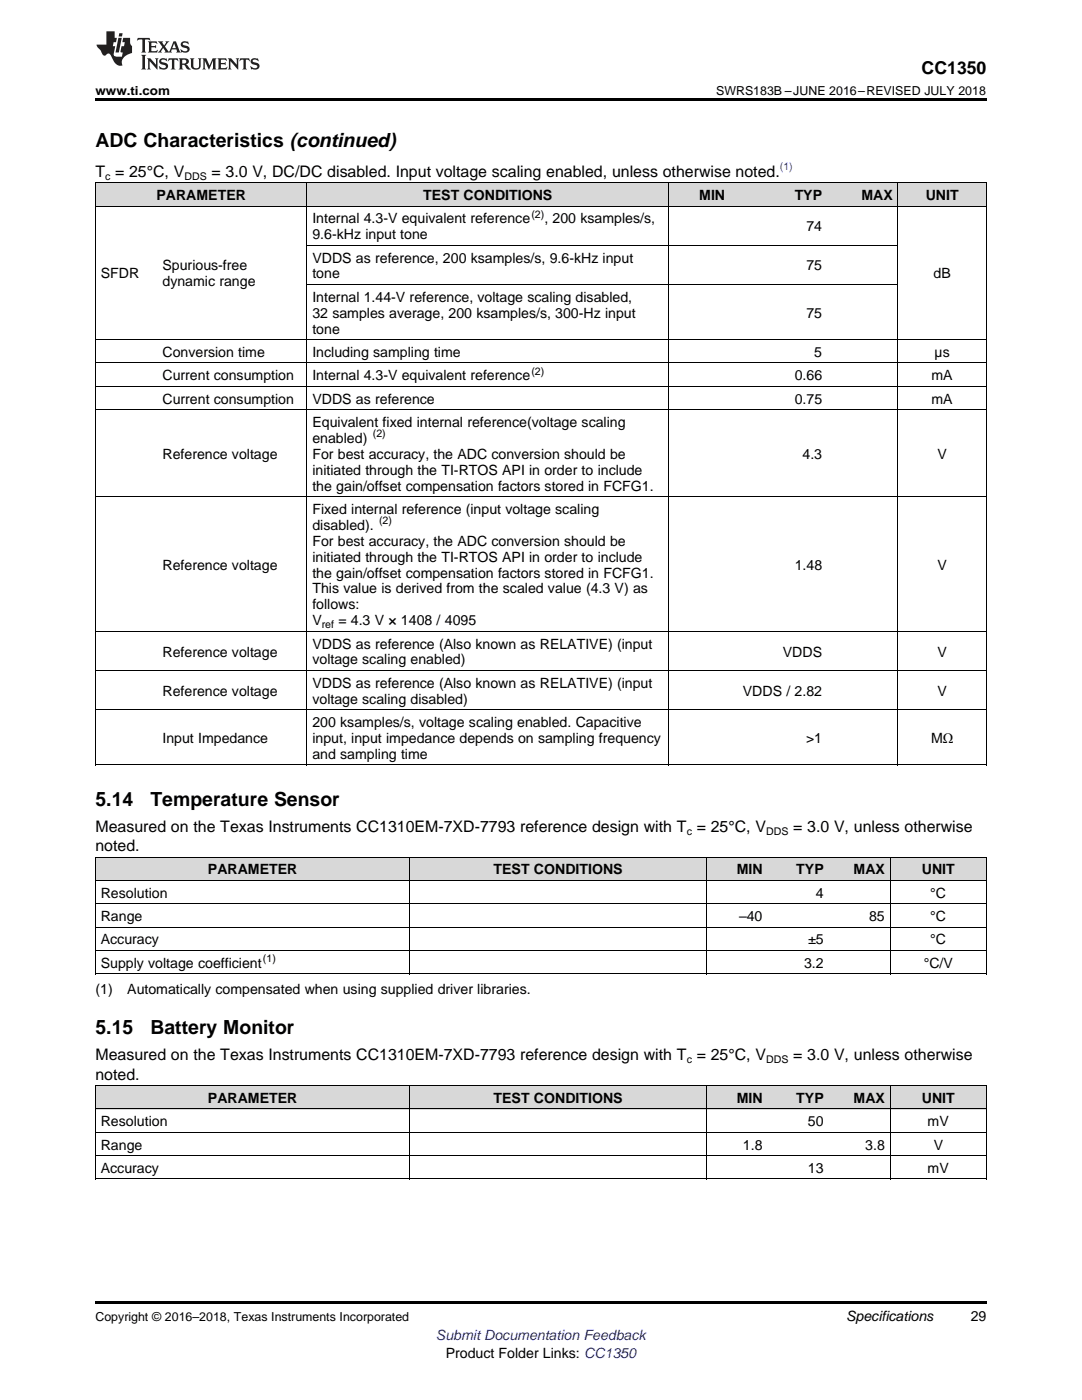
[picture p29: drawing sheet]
<svg xmlns="http://www.w3.org/2000/svg" width="216mm" height="279mm" viewBox="0 0 216 279" stroke-linecap="round" stroke-linejoin="round" font-family="sans-serif">
<defs><g id="words">
<g font-size="3.9">
<text x="19" y="29.3">ADC Characteristics (continued)</text>
<text x="19" y="160.8">5.14</text>
<text x="30" y="160.8">Temperature Sensor</text>
<text x="19" y="206.4">5.15</text>
<text x="30" y="206.4">Battery Monitor</text>
</g>
<text font-size="3.5" x="183.9" y="14.8">CC1350</text>
<g font-size="3.2">
<text x="19" y="35.2">T = 25°C, V</text>
<text x="42.2" y="35.2">= 3.0 V, DC/DC disabled. Input voltage scaling enabled, unless otherwise noted.</text>
<text x="19" y="166">Measured on the Texas Instruments CC1310EM-7XD-7793 reference design with T = 25°C, V</text>
<text x="158.3" y="166">= 3.0 V, unless otherwise</text>
<text x="19" y="169.9">noted.</text>
<text x="19" y="211.6">Measured on the Texas Instruments CC1310EM-7XD-7793 reference design with T = 25°C, V</text>
<text x="19" y="215.4">noted.</text>
<text x="158.3" y="211.6">= 3.0 V, unless otherwise</text>
</g>
<g font-size="2.8">
<text x="31.2" y="39.9">PARAMETER</text>
<text x="84.5" y="39.9">TEST CONDITIONS</text>
<text x="139.5" y="39.9">MIN</text>
<text x="158.6" y="39.9">TYP</text>
<text x="171.9" y="39.9">MAX</text>
<text x="184.7" y="39.9">UNIT</text>
<text x="62.3" y="44.6">Internal 4.3-V equivalent reference</text>
<text x="62.3" y="47.7">9.6-kHz input tone</text>
<text x="108.6" y="44.6">, 200 ksamples/s,</text>
<text x="160.9" y="46.1">74</text>
<text x="32.4" y="54">Spurious-free</text>
<text x="62.3" y="52.4">VDDS as reference, 200 ksamples/s, 9.6-kHz input</text>
<text x="160.9" y="54">75</text>
<text x="20.1" y="55.6">SFDR</text>
<text x="32.4" y="57.2">dynamic range</text>
<text x="62.3" y="55.6">tone</text>
<text x="186.3" y="55.6">dB</text>
<text x="62.3" y="60.2">Internal 1.44-V reference, voltage scaling disabled,</text>
<text x="62.3" y="63.4">32 samples average, 200 ksamples/s, 300-Hz input</text>
<text x="160.9" y="63.4">75</text>
<text x="32.4" y="71.2">Conversion time</text>
<text x="62.3" y="66.6">tone</text>
<text x="62.3" y="71.2">Including sampling time</text>
<text x="162.5" y="71.2">5</text>
<text x="186.5" y="71.2">µs</text>
<text x="32.4" y="75.9">Current consumption</text>
<text x="62.3" y="75.9">Internal 4.3-V equivalent reference</text>
<text x="158.6" y="75.9">0.66</text>
<text x="185.9" y="75.9">mA</text>
<text x="32.4" y="80.5">Current consumption</text>
<text x="62.3" y="80.5">VDDS as reference</text>
<text x="158.6" y="80.5">0.75</text>
<text x="185.9" y="80.5">mA</text>
<text x="62.3" y="85.2">Equivalent fixed internal reference(voltage scaling</text>
<text x="62.3" y="88.4">enabled)</text>
<text x="32.4" y="91.5">Reference voltage</text>
<text x="62.3" y="91.5">For best accuracy, the ADC conversion should be</text>
<text x="62.3" y="94.7">initiated through the TI-RTOS API in order to include</text>
<text x="160.1" y="91.5">4.3</text>
<text x="187" y="91.5">V</text>
<text x="62.3" y="97.9">the gain/offset compensation factors stored in FCFG1.</text>
<text x="62.3" y="102.6">Fixed internal reference (input voltage scaling</text>
<text x="62.3" y="105.7">disabled).</text>
<text x="32.4" y="113.7">Reference voltage</text>
<text x="62.3" y="108.9">For best accuracy, the ADC conversion should be</text>
<text x="62.3" y="112.1">initiated through the TI-RTOS API in order to include</text>
<text x="158.6" y="113.7">1.48</text>
<text x="187" y="113.7">V</text>
<text x="62.3" y="115.3">the gain/offset compensation factors stored in FCFG1.</text>
<text x="62.3" y="118.4">This value is derived from the scaled value (4.3 V) as</text>
<text x="62.3" y="121.6">follows:</text>
<text x="62.3" y="124.8">V</text>
<text x="67.5" y="124.8">= 4.3 V × 1408 / 4095</text>
<text x="32.4" y="131">Reference voltage</text>
<text x="62.3" y="129.4">VDDS as reference (Also known as RELATIVE) (input</text>
<text x="156.2" y="131">VDDS</text>
<text x="187" y="131">V</text>
<text x="62.3" y="132.6">voltage scaling enabled)</text>
<text x="62.3" y="137.3">VDDS as reference (Also known as RELATIVE) (input</text>
<text x="32.4" y="138.9">Reference voltage</text>
<text x="62.3" y="140.4">voltage scaling disabled)</text>
<text x="148.2" y="138.9">VDDS / 2.82</text>
<text x="187" y="138.9">V</text>
<text x="32.4" y="148.3">Input Impedance</text>
<text x="62.3" y="145.1">200 ksamples/s, voltage scaling enabled. Capacitive</text>
<text x="62.3" y="148.3">input, input impedance depends on sampling frequency</text>
<text x="160.8" y="148.3">&gt;1</text>
<text x="185.8" y="148.3">MΩ</text>
<text x="62.3" y="151.4">and sampling time</text>
<text x="20.1" y="179.2">Resolution</text>
<text x="41.5" y="174.5">PARAMETER</text>
<text x="98.5" y="174.5">TEST CONDITIONS</text>
<text x="147" y="174.5">MIN</text>
<text x="158.9" y="174.5">TYP</text>
<text x="162.8" y="179.2">4</text>
<text x="170.3" y="174.5">MAX</text>
<text x="183.9" y="174.5">UNIT</text>
<text x="185.6" y="179.2">°C</text>
<text x="20.1" y="183.8">Range</text>
<text x="147.5" y="183.8">–40</text>
<text x="173.4" y="183.8">85</text>
<text x="185.6" y="183.8">°C</text>
<text x="20.1" y="188.5">Accuracy</text>
<text x="161.3" y="188.5">±5</text>
<text x="185.6" y="188.5">°C</text>
<text x="20.1" y="193.1">Supply voltage coefficient</text>
<text x="160.4" y="193.1">3.2</text>
<text x="184.3" y="193.1">°C/V</text>
<text x="19" y="198.3">(1)</text>
<text x="25.4" y="198.3">Automatically compensated when using supplied driver libraries.</text>
<text x="41.5" y="220.1">PARAMETER</text>
<text x="98.5" y="220.1">TEST CONDITIONS</text>
<text x="147" y="220.1">MIN</text>
<text x="158.9" y="220.1">TYP</text>
<text x="170.3" y="220.1">MAX</text>
<text x="183.9" y="220.1">UNIT</text>
<text x="20.1" y="224.8">Resolution</text>
<text x="161.2" y="224.8">50</text>
<text x="185.1" y="224.8">mV</text>
<text x="20.1" y="229.4">Range</text>
<text x="148.2" y="229.4">1.8</text>
<text x="172.6" y="229.4">3.8</text>
<text x="186.3" y="229.4">V</text>
<text x="20.1" y="234.1">Accuracy</text>
<text x="161.2" y="234.1">13</text>
<text x="185.1" y="234.1">mV</text>
<text x="168.8" y="263.6">Specifications</text>
<text x="193.7" y="263.6">29</text>
<text x="88.9" y="270.9">Product Folder Links: CC1350</text>
</g>
<text font-size="2.8" fill="#00f" x="87" y="267.4">Submit Documentation Feedback</text>
<g font-size="2.5">
<text x="19" y="19">www.ti.com</text>
<text x="142.9" y="19">SWRS183B –JUNE 2016–REVISED JULY 2018</text>
<text x="19" y="263.6">Copyright © 2016–2018, Texas Instruments Incorporated</text>
</g>
<g font-size="2.1">
<text x="21" y="35.9">c</text>
<text x="36.8" y="35.9">DDS</text>
<text x="106" y="43.4">(2)</text>
<text x="106" y="74.8">(2)</text>
<text x="74.4" y="87.2">(2)</text>
<text x="75.6" y="104.6">(2)</text>
<text x="64.2" y="125.3">ref</text>
<text x="137" y="166.6">c</text>
<text x="152.9" y="166.6">DDS</text>
<text x="52.5" y="192">(1)</text>
<text x="137" y="212.2">c</text>
<text x="152.9" y="212.2">DDS</text>
</g>
<text font-size="2.1" fill="#00f" x="155.6" y="34">(1)</text>
</g></defs>
<g fill="#d8d8d8">
<path d="M19 216.7h62.8v4.7h-62.8z"/>
<path d="M81.8 216.7h59.2v4.7h-59.2z"/>
<path d="M141 216.7h12.2v4.7h-12.2z"/>
<path d="M153.2 216.7h12.3v4.7h-12.3z"/>
<path d="M165.5 216.7h12.2v4.7h-12.2z"/>
<path d="M177.7 216.7h19.1v4.7h-19.1z"/>
<path d="M19 171.1h62.8v4.7h-62.8z"/>
<path d="M81.8 171.1h59.2v4.7h-59.2z"/>
<path d="M141 171.1h12.2v4.7h-12.2z"/>
<path d="M153.2 171.1h12.3v4.7h-12.3z"/>
<path d="M165.5 171.1h12.2v4.7h-12.2z"/>
<path d="M177.7 171.1h19.1v4.7h-19.1z"/>
<path d="M19 36.5h12.4v4.7h-12.4z"/>
<path d="M31.4 36.5h29.9v4.7h-29.9z"/>
<path d="M61.3 36.5h72.2v4.7h-72.2z"/>
<path d="M133.5 36.5h12.3v4.7h-12.3z"/>
<path d="M145.8 36.5h19.3v4.7h-19.3z"/>
<path d="M165.1 36.5h14.1v4.7h-14.1z"/>
<path d="M179.2 36.5h17.6v4.7h-17.6z"/>
</g>
<path d="M19 19.5h177.8v.5h-177.8zM19 259.7h177.8v.5h-177.8z" fill="#000"/>
<g fill="none" stroke="#000" stroke-width=".2">
<path d="M19 36.5h177.8M19.1 36.5v116.2M61.2 36.5v116.2M133.4 36.5v116.2M179.2 36.5v116.2M196.8 36.5v116.2M19 41.1h177.8M61.3 56.8h117.9M61.3 48.9h117.9M19 77.1h177.8M19 72.4h177.8M19 67.8h177.8"/>
<path d="M19 99.1h177.8M19 81.8h177.8M19 133.8h177.8M19 126h177.8M19 152.7h177.8M19 141.7h177.8M19 175.7h177.8M19 171.1h177.8M19.1 171.1v23.3M81.7 171.1v23.3M141 171.1v23.3M177.6 171.1v23.3"/>
<path d="M196.8 171.1v23.3M19 194.4h177.8M19 189.7h177.8M19 185h177.8M19 180.4h177.8M19 216.7h177.8M19.1 216.7v18.6M81.7 216.7v18.6M141 216.7v18.6M177.6 216.7v18.6M196.8 216.7v18.6M19 235.3h177.8"/>
<path d="M19 230.6h177.8M19 226h177.8M19 221.3h177.8"/>
</g>
<g fill="#231f20">
<path d="M27.5 7.6l-.1 .5 .4-.2h.6v.1v2.1l-.2 .4h1l-.3-.4v-2.1l.1-.1h.5l.5 .2-.2-.5zM29.5 8.3l.2 .3v1.5l-.2 .4h1.8l.2-.6a1.04 1.04 0 0 1-1.3 .2v-.7h.6l.3 .2v-.6l-.3 .2h-.6v-.6l.8-.1 .4 .3-.2-.5zM31.5 8.3l.9 1.1-.9 1.1h.8l-.2-.2 .5-.7 .4 .7-.2 .2h1.5l-.1-.2 .1-.4h.9l.1 .4-.2 .2h1l-.3-.3-.7-1.9h-.5l-.9 2-.8-1 .9-1h-.8l.1 .3-.3 .5-.4-.6 .2-.2zM34.7 8.6l.4 1h-.7zM36.3 8.4a.63 .63 0 0 0-.2 .7 .63 .63 0 0 0 .6 .4l.6 .2 .1 .2a.75 .75 0 0 1-.7 .4 .75 .75 0 0 1-.6-.5l.1 .7 .1-.1a1.11 1.11 0 0 0 1.5-.6 1.13 1.13 0 0 0-1.2-.8l-.1-.4a1.04 1.04 0 0 1 1.2 .2l-.2-.5-.1 .1-.5-.2zM28.2 10.9l.2 .4v2.2l-.2 .4h1l-.3-.4v-2.2l.3-.4zM29.3 11.6l.3 .4v1.5l-.3 .4h.8l-.2-.4v-1.3l1.5 1.7v-1.9l.2-.4h-.7l.2 .4v.9l-1.1-1.3zM32 11.8a.62 .62 0 0 0-.2 .7 .62 .62 0 0 0 .6 .4l.6 .1 .1 .3a.76 .76 0 0 1-.7 .3 .76 .76 0 0 1-.6-.4l.1 .7 .1-.1a1.11 1.11 0 0 0 1.5-.6 1.13 1.13 0 0 0-1.2-.8l-.1-.4a1.04 1.04 0 0 1 1.2 .2l-.2-.6-.1 .1-.5-.1zM33.7 11.6l-.2 .6a.61 .61 0 0 1 .8-.3v1.6l-.2 .4h.9l-.2-.4v-1.6a.63 .63 0 0 1 .8 .3l-.2-.6zM35.6 11.6l.3 .4v1.5l-.3 .4h1l-.2-.2v-.8l.5 .2a.76 .76 0 0 0 1.2 .7l-1-1a.58 .58 0 0 0 .6-.5 .58 .58 0 0 0-.5-.6zM36.4 11.9h.1a.45 .45 0 0 1 .5 .1 .45 .45 0 0 1 .1 .5l-.7 .2zM37.9 11.6l.2 .2a2.17 2.17 0 0 0 .3 1.9 .99 .99 0 0 0 1.6-.6v-1.1l.2-.4h-.7l.2 .2a1.92 1.92 0 0 1-.2 1.8 .6 .6 0 0 1-.9-.5v-1.1l.2-.4zM40.4 11.6l.2 .4v1.5l-.2 .4h.7l-.2-.4v-1.4l.8 1.8 .8-1.8v1.4l-.2 .4h.9l-.2-.4v-1.5l.2-.4h-.8l-.6 1.5-.6-1.5zM43.4 11.6l.2 .4v1.5l-.2 .4h1.8l.2-.6a1.04 1.04 0 0 1-1.3 .1v-.6h.5l.4 .2v-.6l-.4 .2h-.5v-.7h.8l.3 .3-.1-.6zM45.5 11.6l.2 .4v1.5l-.2 .4h.7l-.2-.4v-1.3l1.5 1.7v-1.9l.2-.4h-.7l.2 .4v.9l-1.1-1.3zM47.9 11.6l-.1 .6a.61 .61 0 0 1 .8-.3v1.6l-.3 .4h1l-.3-.4 .1-1.6a.63 .63 0 0 1 .7 .3l-.1-.6zM50.2 11.8a.62 .62 0 0 0-.2 .7 .62 .62 0 0 0 .6 .4l.6 .1 .2 .3a.76 .76 0 0 1-.8 .3 .76 .76 0 0 1-.6-.4l.1 .7 .2-.1a1.11 1.11 0 0 0 1.5-.6 1.13 1.13 0 0 0-1.3-.8l-.1-.4a1.04 1.04 0 0 1 1.2 .2l-.1-.6-.2 .1-.5-.1z"/>
<path d="M21.2 6.3v2.6h-1.9l.1 .4 .7 .9a.91 .91 0 0 0 1 .8 .56 .56 0 0 1 .5-.3 .56 .56 0 0 1 .5 .3l.4 .8a1.53 1.53 0 0 0 1.9 1.2 1.54 1.54 0 0 1 1-2.1l.9-.3v-1.4a1.52 1.52 0 0 1-.3-1.6h-1.4l-.2 .8h.5l-.2 .8h-.4l-.2 1v.2l.4 .1-.2 .8a1.93 1.93 0 0 1-1.6-.3l.3-1.8h-.5l.2-.8h.4l.2-.8h-.4v-1.3zM23.6 7.6l-.6 2.9h.7l.6-2.9zM23.8 6.6l-.1 .7h.6l.2-.7z"/>
</g>
<use href="#words"/>
</svg>
